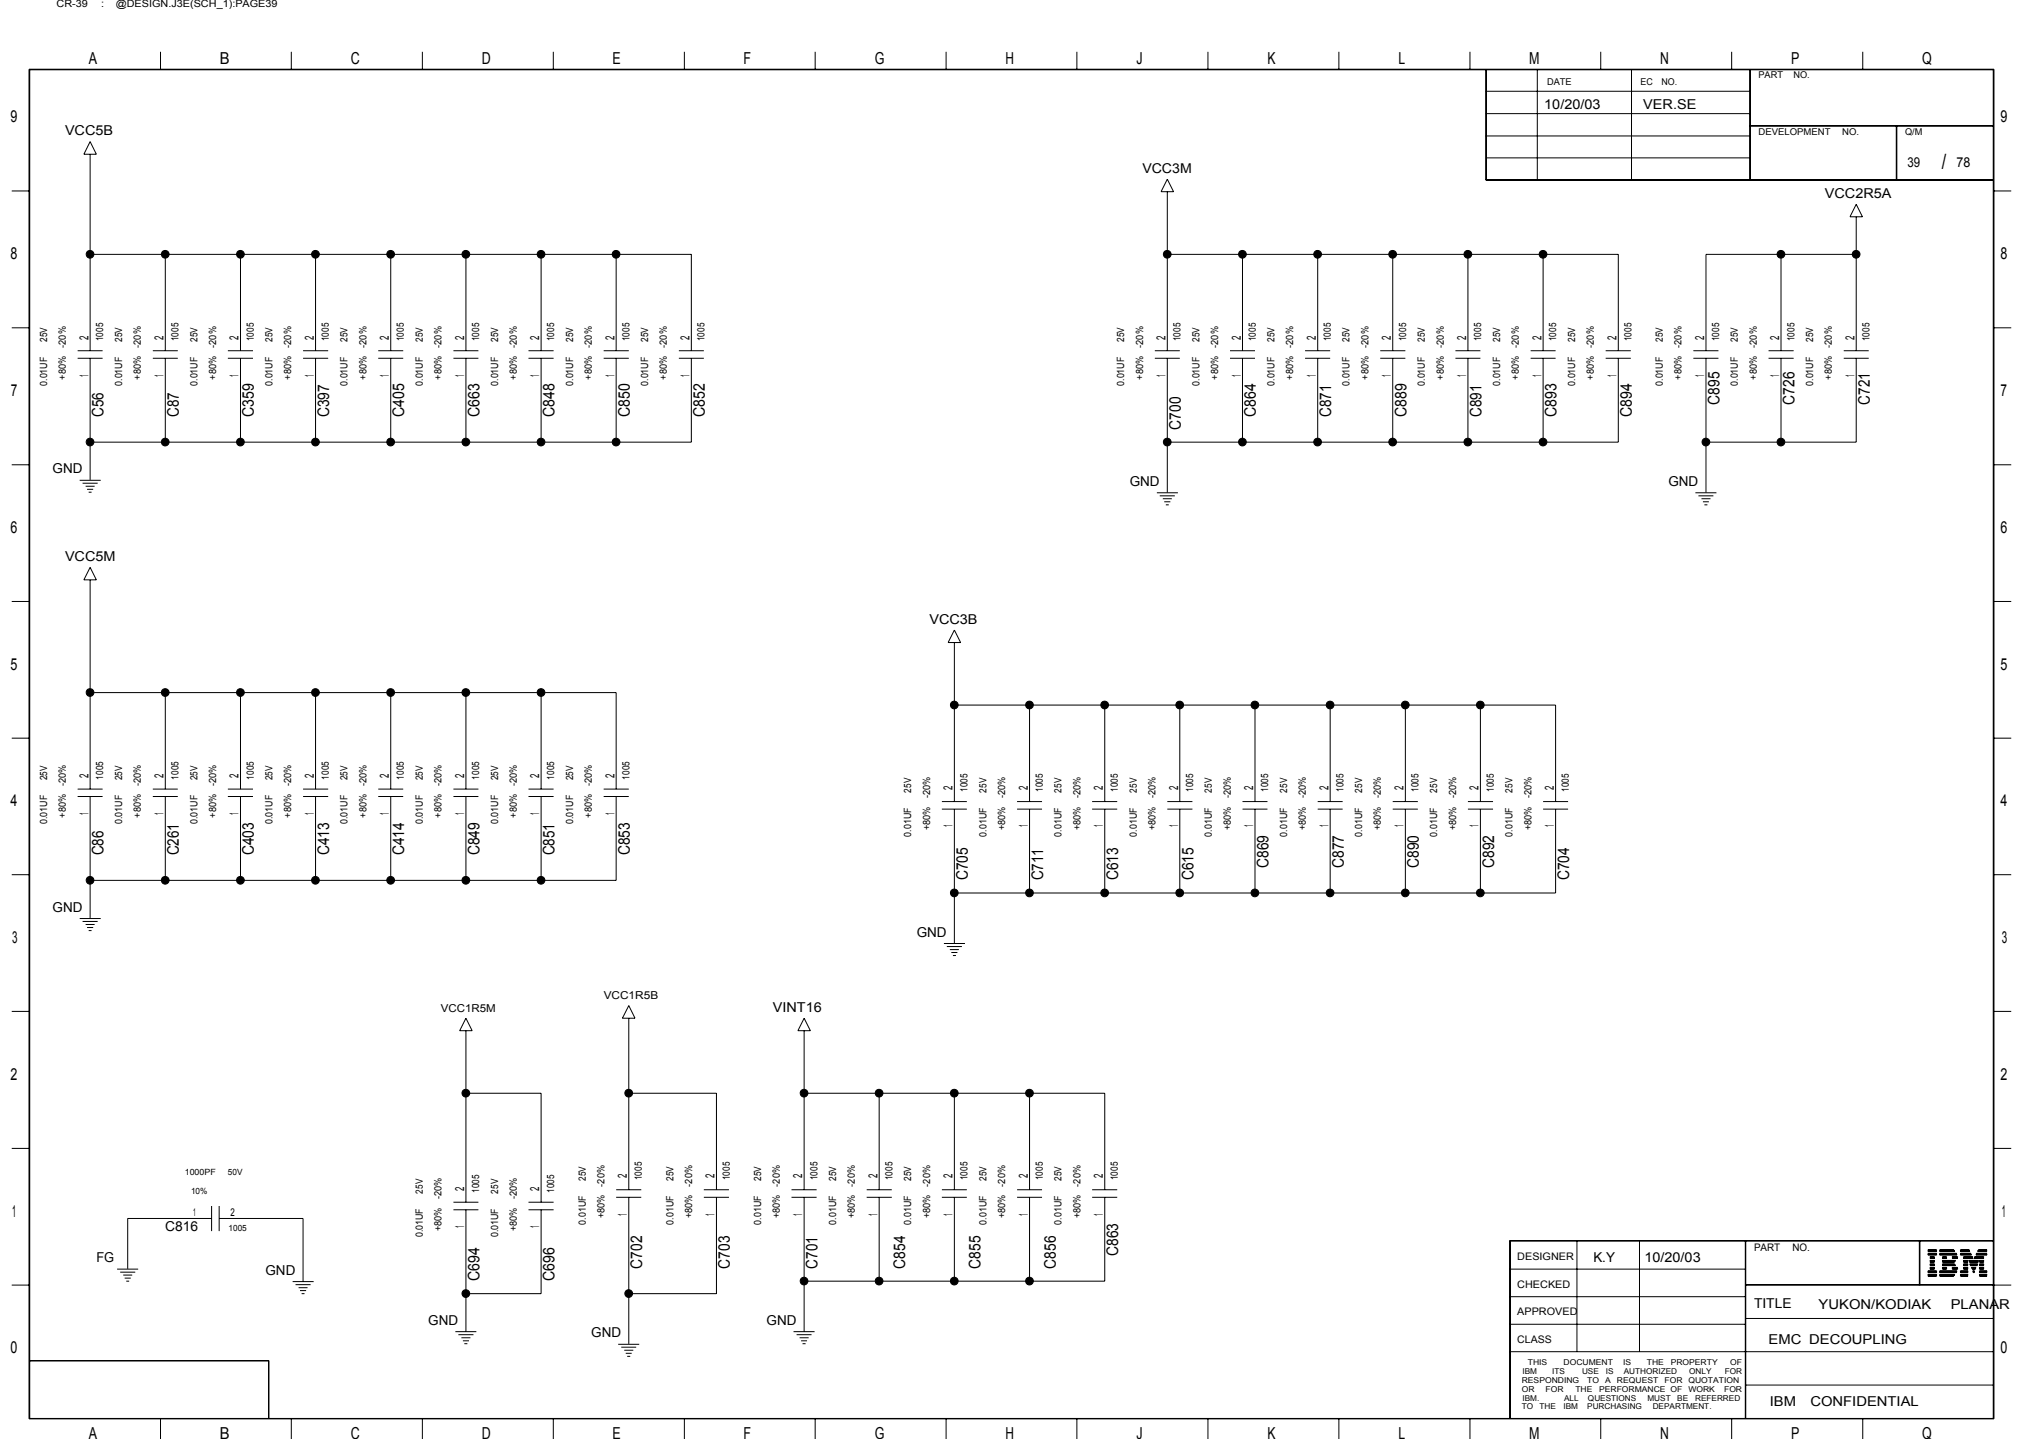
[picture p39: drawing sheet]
<svg xmlns="http://www.w3.org/2000/svg" width="297mm" height="210mm" viewBox="0 0 297 210" stroke-linecap="round" stroke-linejoin="round" font-family="sans-serif">
<defs><g id="words">
<text font-size="3.1" x="283.2" y="24.6">/</text>
<g font-size="2.4">
<text x="13" y="9.4">A</text>
<text x="32" y="9.4">B</text>
<text x="51.2" y="9.4">C</text>
<text x="70.2" y="9.4">D</text>
<text x="89.3" y="9.4">E</text>
<text x="108.4" y="9.4">F</text>
<text x="127.5" y="9.4">G</text>
<text x="146.6" y="9.4">H</text>
<text x="165.7" y="9.4">J</text>
<text x="184.8" y="9.4">K</text>
<text x="203.9" y="9.4">L</text>
<text x="223" y="9.4">M</text>
<text x="242.1" y="9.4">N</text>
<text x="261.2" y="9.4">P</text>
<text x="280.3" y="9.4">Q</text>
<text x="1.5" y="17.9">9</text>
<text x="291.7" y="17.9">9</text>
<text x="1.5" y="37.8">8</text>
<text x="291.7" y="37.8">8</text>
<text x="1.6" y="57.8">7</text>
<text x="291.7" y="57.8">7</text>
<text x="1.5" y="77.7">6</text>
<text x="291.7" y="77.7">6</text>
<text x="1.5" y="97.7">5</text>
<text x="291.7" y="97.7">5</text>
<text x="1.5" y="117.6">4</text>
<text x="291.7" y="117.6">4</text>
<text x="1.8" y="137.5">3</text>
<text x="291.9" y="137.5">3</text>
<text x="1.5" y="157.5">2</text>
<text x="291.7" y="157.5">2</text>
<text x="1.8" y="177.5">1</text>
<text x="291.9" y="177.5">1</text>
<text x="1.5" y="197.4">0</text>
<text x="291.7" y="197.4">0</text>
<text x="13" y="209.9">A</text>
<text x="32" y="209.9">B</text>
<text x="51.2" y="209.9">C</text>
<text x="70.2" y="209.9">D</text>
<text x="89.3" y="209.9">E</text>
<text x="108.4" y="209.9">F</text>
<text x="127.5" y="209.9">G</text>
<text x="146.6" y="209.9">H</text>
<text x="165.7" y="209.9">J</text>
<text x="184.8" y="209.9">K</text>
<text x="203.9" y="209.9">L</text>
<text x="223" y="209.9">M</text>
<text x="242.1" y="209.9">N</text>
<text x="261.2" y="209.9">P</text>
<text x="280.3" y="209.9">Q</text>
</g>
<g font-size="2.3">
<text x="250.7" y="59" transform="rotate(-90 250.7 59)">C895</text>
<text x="261.7" y="59" transform="rotate(-90 261.7 59)">C726</text>
<text x="272.6" y="59" transform="rotate(-90 272.6 59)">C721</text>
<text x="15.1" y="60.9" transform="rotate(-90 15.1 60.9)">C56</text>
<text x="26.1" y="60.9" transform="rotate(-90 26.1 60.9)">C87</text>
<text x="37" y="60.9" transform="rotate(-90 37 60.9)">C359</text>
<text x="48" y="60.9" transform="rotate(-90 48 60.9)">C397</text>
<text x="58.9" y="60.9" transform="rotate(-90 58.9 60.9)">C405</text>
<text x="69.9" y="60.9" transform="rotate(-90 69.9 60.9)">C663</text>
<text x="80.9" y="60.9" transform="rotate(-90 80.9 60.9)">C848</text>
<text x="91.8" y="60.9" transform="rotate(-90 91.8 60.9)">C850</text>
<text x="102.8" y="60.9" transform="rotate(-90 102.8 60.9)">C852</text>
<text x="172.2" y="62.7" transform="rotate(-90 172.2 62.7)">C700</text>
<text x="183.2" y="60.9" transform="rotate(-90 183.2 60.9)">C864</text>
<text x="194.1" y="60.9" transform="rotate(-90 194.1 60.9)">C871</text>
<text x="205.1" y="60.9" transform="rotate(-90 205.1 60.9)">C889</text>
<text x="216" y="60.9" transform="rotate(-90 216 60.9)">C891</text>
<text x="227" y="60.9" transform="rotate(-90 227 60.9)">C893</text>
<text x="238" y="60.9" transform="rotate(-90 238 60.9)">C894</text>
<text x="15.1" y="124.8" transform="rotate(-90 15.1 124.8)">C86</text>
<text x="26.1" y="124.8" transform="rotate(-90 26.1 124.8)">C261</text>
<text x="37" y="124.8" transform="rotate(-90 37 124.8)">C403</text>
<text x="48" y="124.8" transform="rotate(-90 48 124.8)">C413</text>
<text x="58.9" y="124.8" transform="rotate(-90 58.9 124.8)">C414</text>
<text x="69.9" y="124.8" transform="rotate(-90 69.9 124.8)">C849</text>
<text x="80.9" y="124.8" transform="rotate(-90 80.9 124.8)">C851</text>
<text x="91.8" y="124.8" transform="rotate(-90 91.8 124.8)">C853</text>
<text x="141.1" y="128.4" transform="rotate(-90 141.1 128.4)">C705</text>
<text x="152.1" y="128.4" transform="rotate(-90 152.1 128.4)">C711</text>
<text x="163.1" y="128.4" transform="rotate(-90 163.1 128.4)">C613</text>
<text x="174" y="128.4" transform="rotate(-90 174 128.4)">C615</text>
<text x="185" y="126.6" transform="rotate(-90 185 126.6)">C869</text>
<text x="195.9" y="126.6" transform="rotate(-90 195.9 126.6)">C877</text>
<text x="206.9" y="126.6" transform="rotate(-90 206.9 126.6)">C890</text>
<text x="217.9" y="126.6" transform="rotate(-90 217.9 126.6)">C892</text>
<text x="228.8" y="128.4" transform="rotate(-90 228.8 128.4)">C704</text>
<text x="93.7" y="185" transform="rotate(-90 93.7 185)">C702</text>
<text x="106.4" y="185" transform="rotate(-90 106.4 185)">C703</text>
<text x="119.2" y="185" transform="rotate(-90 119.2 185)">C701</text>
<text x="132" y="185" transform="rotate(-90 132 185)">C854</text>
<text x="143" y="185" transform="rotate(-90 143 185)">C855</text>
<text x="153.9" y="185" transform="rotate(-90 153.9 185)">C856</text>
<text x="163.1" y="183.2" transform="rotate(-90 163.1 183.2)">C863</text>
<text x="69.9" y="186.9" transform="rotate(-90 69.9 186.9)">C694</text>
<text x="80.9" y="186.9" transform="rotate(-90 80.9 186.9)">C696</text>
</g>
<g font-size="2">
<text x="225.2" y="15.9">10/20/03</text>
<text x="239.6" y="15.9">VER.SE</text>
<text x="9.5" y="19.7">VCC5B</text>
<text x="166.6" y="25.2">VCC3M</text>
<text x="266.1" y="28.9">VCC2R5A</text>
<text x="278.2" y="24.3">39</text>
<text x="285.3" y="24.3">78</text>
<text x="7.7" y="69">GND</text>
<text x="164.7" y="70.9">GND</text>
<text x="243.3" y="70.9">GND</text>
<text x="9.5" y="81.8">VCC5M</text>
<text x="135.5" y="91">VCC3B</text>
<text x="7.7" y="133">GND</text>
<text x="133.7" y="136.6">GND</text>
<text x="112.7" y="147.6">VINT16</text>
<text x="24.1" y="179.6">C816</text>
<text x="14.1" y="184.1">FG</text>
<text x="38.7" y="185.9">GND</text>
<text x="232.3" y="184.1">K.Y</text>
<text x="239.8" y="184.1">10/20/03</text>
<text x="255.8" y="190.8">TITLE</text>
<text x="265.2" y="190.9">YUKON/KODIAK</text>
<text x="284.5" y="190.9">PLANAR</text>
<text x="62.5" y="193.3">GND</text>
<text x="86.2" y="195.1">GND</text>
<text x="111.8" y="193.3">GND</text>
<text x="257.9" y="196">EMC DECOUPLING</text>
<text x="258.1" y="205.1">IBM</text>
<text x="264" y="205.1">CONFIDENTIAL</text>
</g>
<g font-size="1.8">
<text x="12.9" y="49.5" transform="rotate(-90 12.9 49.5)">2</text>
<text x="23.9" y="49.5" transform="rotate(-90 23.9 49.5)">2</text>
<text x="34.8" y="49.5" transform="rotate(-90 34.8 49.5)">2</text>
<text x="45.8" y="49.5" transform="rotate(-90 45.8 49.5)">2</text>
<text x="56.7" y="49.5" transform="rotate(-90 56.7 49.5)">2</text>
<text x="67.7" y="49.5" transform="rotate(-90 67.7 49.5)">2</text>
<text x="78.6" y="49.5" transform="rotate(-90 78.6 49.5)">2</text>
<text x="89.6" y="49.5" transform="rotate(-90 89.6 49.5)">2</text>
<text x="100.6" y="49.5" transform="rotate(-90 100.6 49.5)">2</text>
<text x="170" y="49.5" transform="rotate(-90 170 49.5)">2</text>
<text x="180.9" y="49.5" transform="rotate(-90 180.9 49.5)">2</text>
<text x="191.9" y="49.5" transform="rotate(-90 191.9 49.5)">2</text>
<text x="202.8" y="49.5" transform="rotate(-90 202.8 49.5)">2</text>
<text x="213.8" y="49.5" transform="rotate(-90 213.8 49.5)">2</text>
<text x="224.8" y="49.5" transform="rotate(-90 224.8 49.5)">2</text>
<text x="235.7" y="49.5" transform="rotate(-90 235.7 49.5)">2</text>
<text x="248.5" y="49.5" transform="rotate(-90 248.5 49.5)">2</text>
<text x="259.5" y="49.5" transform="rotate(-90 259.5 49.5)">2</text>
<text x="270.4" y="49.5" transform="rotate(-90 270.4 49.5)">2</text>
<text x="12.9" y="54.9" transform="rotate(-90 12.9 54.9)">1</text>
<text x="23.9" y="54.9" transform="rotate(-90 23.9 54.9)">1</text>
<text x="34.8" y="54.9" transform="rotate(-90 34.8 54.9)">1</text>
<text x="45.8" y="54.9" transform="rotate(-90 45.8 54.9)">1</text>
<text x="56.7" y="54.9" transform="rotate(-90 56.7 54.9)">1</text>
<text x="67.7" y="54.9" transform="rotate(-90 67.7 54.9)">1</text>
<text x="78.6" y="54.9" transform="rotate(-90 78.6 54.9)">1</text>
<text x="89.6" y="54.9" transform="rotate(-90 89.6 54.9)">1</text>
<text x="100.6" y="54.9" transform="rotate(-90 100.6 54.9)">1</text>
<text x="170" y="54.9" transform="rotate(-90 170 54.9)">1</text>
<text x="180.9" y="54.9" transform="rotate(-90 180.9 54.9)">1</text>
<text x="191.9" y="54.9" transform="rotate(-90 191.9 54.9)">1</text>
<text x="202.8" y="54.9" transform="rotate(-90 202.8 54.9)">1</text>
<text x="213.8" y="54.9" transform="rotate(-90 213.8 54.9)">1</text>
<text x="224.8" y="54.9" transform="rotate(-90 224.8 54.9)">1</text>
<text x="235.7" y="54.9" transform="rotate(-90 235.7 54.9)">1</text>
<text x="248.5" y="54.9" transform="rotate(-90 248.5 54.9)">1</text>
<text x="259.5" y="54.9" transform="rotate(-90 259.5 54.9)">1</text>
<text x="270.4" y="54.9" transform="rotate(-90 270.4 54.9)">1</text>
<text x="12.9" y="113.5" transform="rotate(-90 12.9 113.5)">2</text>
<text x="23.9" y="113.5" transform="rotate(-90 23.9 113.5)">2</text>
<text x="34.8" y="113.5" transform="rotate(-90 34.8 113.5)">2</text>
<text x="45.8" y="113.5" transform="rotate(-90 45.8 113.5)">2</text>
<text x="56.7" y="113.5" transform="rotate(-90 56.7 113.5)">2</text>
<text x="67.7" y="113.5" transform="rotate(-90 67.7 113.5)">2</text>
<text x="78.6" y="113.5" transform="rotate(-90 78.6 113.5)">2</text>
<text x="89.6" y="113.5" transform="rotate(-90 89.6 113.5)">2</text>
<text x="12.9" y="118.9" transform="rotate(-90 12.9 118.9)">1</text>
<text x="23.9" y="118.9" transform="rotate(-90 23.9 118.9)">1</text>
<text x="34.8" y="118.9" transform="rotate(-90 34.8 118.9)">1</text>
<text x="45.8" y="118.9" transform="rotate(-90 45.8 118.9)">1</text>
<text x="56.7" y="118.9" transform="rotate(-90 56.7 118.9)">1</text>
<text x="67.7" y="118.9" transform="rotate(-90 67.7 118.9)">1</text>
<text x="78.6" y="118.9" transform="rotate(-90 78.6 118.9)">1</text>
<text x="89.6" y="118.9" transform="rotate(-90 89.6 118.9)">1</text>
<text x="138.9" y="115.3" transform="rotate(-90 138.9 115.3)">2</text>
<text x="149.9" y="115.3" transform="rotate(-90 149.9 115.3)">2</text>
<text x="160.8" y="115.3" transform="rotate(-90 160.8 115.3)">2</text>
<text x="171.8" y="115.3" transform="rotate(-90 171.8 115.3)">2</text>
<text x="182.7" y="115.3" transform="rotate(-90 182.7 115.3)">2</text>
<text x="193.7" y="115.3" transform="rotate(-90 193.7 115.3)">2</text>
<text x="204.7" y="115.3" transform="rotate(-90 204.7 115.3)">2</text>
<text x="215.6" y="115.3" transform="rotate(-90 215.6 115.3)">2</text>
<text x="226.6" y="115.3" transform="rotate(-90 226.6 115.3)">2</text>
<text x="138.9" y="120.7" transform="rotate(-90 138.9 120.7)">1</text>
<text x="149.9" y="120.7" transform="rotate(-90 149.9 120.7)">1</text>
<text x="160.8" y="120.7" transform="rotate(-90 160.8 120.7)">1</text>
<text x="171.8" y="120.7" transform="rotate(-90 171.8 120.7)">1</text>
<text x="182.7" y="120.7" transform="rotate(-90 182.7 120.7)">1</text>
<text x="193.7" y="120.7" transform="rotate(-90 193.7 120.7)">1</text>
<text x="204.7" y="120.7" transform="rotate(-90 204.7 120.7)">1</text>
<text x="215.6" y="120.7" transform="rotate(-90 215.6 120.7)">1</text>
<text x="226.6" y="120.7" transform="rotate(-90 226.6 120.7)">1</text>
<text x="67.7" y="173.7" transform="rotate(-90 67.7 173.7)">2</text>
<text x="78.6" y="173.7" transform="rotate(-90 78.6 173.7)">2</text>
<text x="91.4" y="171.9" transform="rotate(-90 91.4 171.9)">2</text>
<text x="104.2" y="171.9" transform="rotate(-90 104.2 171.9)">2</text>
<text x="117" y="171.9" transform="rotate(-90 117 171.9)">2</text>
<text x="127.9" y="171.9" transform="rotate(-90 127.9 171.9)">2</text>
<text x="138.9" y="171.9" transform="rotate(-90 138.9 171.9)">2</text>
<text x="149.9" y="171.9" transform="rotate(-90 149.9 171.9)">2</text>
<text x="160.8" y="171.9" transform="rotate(-90 160.8 171.9)">2</text>
<text x="67.7" y="179.2" transform="rotate(-90 67.7 179.2)">1</text>
<text x="78.6" y="179.2" transform="rotate(-90 78.6 179.2)">1</text>
<text x="91.4" y="177.3" transform="rotate(-90 91.4 177.3)">1</text>
<text x="104.2" y="177.3" transform="rotate(-90 104.2 177.3)">1</text>
<text x="117" y="177.3" transform="rotate(-90 117 177.3)">1</text>
<text x="127.9" y="177.3" transform="rotate(-90 127.9 177.3)">1</text>
<text x="138.9" y="177.3" transform="rotate(-90 138.9 177.3)">1</text>
<text x="149.9" y="177.3" transform="rotate(-90 149.9 177.3)">1</text>
<text x="160.8" y="177.3" transform="rotate(-90 160.8 177.3)">1</text>
</g>
<g font-size="1.6">
<text x="64.3" y="147.6">VCC1R5M</text>
<text x="88" y="145.8">VCC1R5B</text>
<text x="28.2" y="177.4">1</text>
<text x="33.6" y="177.4">2</text>
</g>
<g font-size="1.5">
<text x="8.3" y="1">CR-39</text>
<text x="14.7" y="1">:</text>
<text x="16.9" y="1">@DESIGN.J3E(SCH_1):PAGE39</text>
<text x="6.9" y="49.9" transform="rotate(-90 6.9 49.9)">25V</text>
<text x="9.6" y="50.7" transform="rotate(-90 9.6 50.7)">-20%</text>
<text x="15.1" y="49.8" transform="rotate(-90 15.1 49.8)">1005</text>
<text x="17.8" y="49.9" transform="rotate(-90 17.8 49.9)">25V</text>
<text x="20.5" y="50.7" transform="rotate(-90 20.5 50.7)">-20%</text>
<text x="26" y="49.8" transform="rotate(-90 26 49.8)">1005</text>
<text x="28.8" y="49.9" transform="rotate(-90 28.8 49.9)">25V</text>
<text x="31.5" y="50.7" transform="rotate(-90 31.5 50.7)">-20%</text>
<text x="37" y="49.8" transform="rotate(-90 37 49.8)">1005</text>
<text x="39.7" y="49.9" transform="rotate(-90 39.7 49.9)">25V</text>
<text x="42.5" y="50.7" transform="rotate(-90 42.5 50.7)">-20%</text>
<text x="48" y="49.8" transform="rotate(-90 48 49.8)">1005</text>
<text x="50.7" y="49.9" transform="rotate(-90 50.7 49.9)">25V</text>
<text x="53.4" y="50.7" transform="rotate(-90 53.4 50.7)">-20%</text>
<text x="58.9" y="49.8" transform="rotate(-90 58.9 49.8)">1005</text>
<text x="61.7" y="49.9" transform="rotate(-90 61.7 49.9)">25V</text>
<text x="64.4" y="50.7" transform="rotate(-90 64.4 50.7)">-20%</text>
<text x="69.9" y="49.8" transform="rotate(-90 69.9 49.8)">1005</text>
<text x="72.6" y="49.9" transform="rotate(-90 72.6 49.9)">25V</text>
<text x="75.3" y="50.7" transform="rotate(-90 75.3 50.7)">-20%</text>
<text x="80.8" y="49.8" transform="rotate(-90 80.8 49.8)">1005</text>
<text x="83.6" y="49.9" transform="rotate(-90 83.6 49.9)">25V</text>
<text x="86.3" y="50.7" transform="rotate(-90 86.3 50.7)">-20%</text>
<text x="91.8" y="49.8" transform="rotate(-90 91.8 49.8)">1005</text>
<text x="94.5" y="49.9" transform="rotate(-90 94.5 49.9)">25V</text>
<text x="97.3" y="50.7" transform="rotate(-90 97.3 50.7)">-20%</text>
<text x="102.7" y="49.8" transform="rotate(-90 102.7 49.8)">1005</text>
<text x="163.9" y="49.9" transform="rotate(-90 163.9 49.9)">25V</text>
<text x="166.7" y="50.7" transform="rotate(-90 166.7 50.7)">-20%</text>
<text x="172.1" y="49.8" transform="rotate(-90 172.1 49.8)">1005</text>
<text x="174.9" y="49.9" transform="rotate(-90 174.9 49.9)">25V</text>
<text x="177.6" y="50.7" transform="rotate(-90 177.6 50.7)">-20%</text>
<text x="183.1" y="49.8" transform="rotate(-90 183.1 49.8)">1005</text>
<text x="185.9" y="49.9" transform="rotate(-90 185.9 49.9)">25V</text>
<text x="188.6" y="50.7" transform="rotate(-90 188.6 50.7)">-20%</text>
<text x="194.1" y="49.8" transform="rotate(-90 194.1 49.8)">1005</text>
<text x="196.8" y="49.9" transform="rotate(-90 196.8 49.9)">25V</text>
<text x="199.6" y="50.7" transform="rotate(-90 199.6 50.7)">-20%</text>
<text x="205" y="49.8" transform="rotate(-90 205 49.8)">1005</text>
<text x="207.8" y="49.9" transform="rotate(-90 207.8 49.9)">25V</text>
<text x="210.5" y="50.7" transform="rotate(-90 210.5 50.7)">-20%</text>
<text x="216" y="49.8" transform="rotate(-90 216 49.8)">1005</text>
<text x="218.7" y="49.9" transform="rotate(-90 218.7 49.9)">25V</text>
<text x="221.5" y="50.7" transform="rotate(-90 221.5 50.7)">-20%</text>
<text x="226.9" y="49.8" transform="rotate(-90 226.9 49.8)">1005</text>
<text x="229.7" y="49.9" transform="rotate(-90 229.7 49.9)">25V</text>
<text x="232.4" y="50.7" transform="rotate(-90 232.4 50.7)">-20%</text>
<text x="237.9" y="49.8" transform="rotate(-90 237.9 49.8)">1005</text>
<text x="242.5" y="49.9" transform="rotate(-90 242.5 49.9)">25V</text>
<text x="245.2" y="50.7" transform="rotate(-90 245.2 50.7)">-20%</text>
<text x="250.7" y="49.8" transform="rotate(-90 250.7 49.8)">1005</text>
<text x="253.4" y="49.9" transform="rotate(-90 253.4 49.9)">25V</text>
<text x="256.2" y="50.7" transform="rotate(-90 256.2 50.7)">-20%</text>
<text x="261.7" y="49.8" transform="rotate(-90 261.7 49.8)">1005</text>
<text x="264.4" y="49.9" transform="rotate(-90 264.4 49.9)">25V</text>
<text x="267.1" y="50.7" transform="rotate(-90 267.1 50.7)">-20%</text>
<text x="272.6" y="49.8" transform="rotate(-90 272.6 49.8)">1005</text>
<text x="6.9" y="56.3" transform="rotate(-90 6.9 56.3)">0.01UF</text>
<text x="9.6" y="55.4" transform="rotate(-90 9.6 55.4)">+80%</text>
<text x="17.8" y="56.3" transform="rotate(-90 17.8 56.3)">0.01UF</text>
<text x="20.5" y="55.4" transform="rotate(-90 20.5 55.4)">+80%</text>
<text x="28.8" y="56.3" transform="rotate(-90 28.8 56.3)">0.01UF</text>
<text x="31.5" y="55.4" transform="rotate(-90 31.5 55.4)">+80%</text>
<text x="39.7" y="56.3" transform="rotate(-90 39.7 56.3)">0.01UF</text>
<text x="42.5" y="55.4" transform="rotate(-90 42.5 55.4)">+80%</text>
<text x="50.7" y="56.3" transform="rotate(-90 50.7 56.3)">0.01UF</text>
<text x="53.4" y="55.4" transform="rotate(-90 53.4 55.4)">+80%</text>
<text x="61.7" y="56.3" transform="rotate(-90 61.7 56.3)">0.01UF</text>
<text x="64.4" y="55.4" transform="rotate(-90 64.4 55.4)">+80%</text>
<text x="72.6" y="56.3" transform="rotate(-90 72.6 56.3)">0.01UF</text>
<text x="75.3" y="55.4" transform="rotate(-90 75.3 55.4)">+80%</text>
<text x="83.6" y="56.3" transform="rotate(-90 83.6 56.3)">0.01UF</text>
<text x="86.3" y="55.4" transform="rotate(-90 86.3 55.4)">+80%</text>
<text x="94.5" y="56.3" transform="rotate(-90 94.5 56.3)">0.01UF</text>
<text x="97.3" y="55.4" transform="rotate(-90 97.3 55.4)">+80%</text>
<text x="163.9" y="56.3" transform="rotate(-90 163.9 56.3)">0.01UF</text>
<text x="166.7" y="55.4" transform="rotate(-90 166.7 55.4)">+80%</text>
<text x="174.9" y="56.3" transform="rotate(-90 174.9 56.3)">0.01UF</text>
<text x="177.6" y="55.4" transform="rotate(-90 177.6 55.4)">+80%</text>
<text x="185.9" y="56.3" transform="rotate(-90 185.9 56.3)">0.01UF</text>
<text x="188.6" y="55.4" transform="rotate(-90 188.6 55.4)">+80%</text>
<text x="196.8" y="56.3" transform="rotate(-90 196.8 56.3)">0.01UF</text>
<text x="199.6" y="55.4" transform="rotate(-90 199.6 55.4)">+80%</text>
<text x="207.8" y="56.3" transform="rotate(-90 207.8 56.3)">0.01UF</text>
<text x="210.5" y="55.4" transform="rotate(-90 210.5 55.4)">+80%</text>
<text x="218.7" y="56.3" transform="rotate(-90 218.7 56.3)">0.01UF</text>
<text x="221.5" y="55.4" transform="rotate(-90 221.5 55.4)">+80%</text>
<text x="229.7" y="56.3" transform="rotate(-90 229.7 56.3)">0.01UF</text>
<text x="232.4" y="55.4" transform="rotate(-90 232.4 55.4)">+80%</text>
<text x="242.5" y="56.3" transform="rotate(-90 242.5 56.3)">0.01UF</text>
<text x="245.2" y="55.4" transform="rotate(-90 245.2 55.4)">+80%</text>
<text x="253.4" y="56.3" transform="rotate(-90 253.4 56.3)">0.01UF</text>
<text x="256.2" y="55.4" transform="rotate(-90 256.2 55.4)">+80%</text>
<text x="264.4" y="56.3" transform="rotate(-90 264.4 56.3)">0.01UF</text>
<text x="267.1" y="55.4" transform="rotate(-90 267.1 55.4)">+80%</text>
<text x="6.9" y="113.8" transform="rotate(-90 6.9 113.8)">25V</text>
<text x="15.1" y="113.7" transform="rotate(-90 15.1 113.7)">1005</text>
<text x="17.8" y="113.8" transform="rotate(-90 17.8 113.8)">25V</text>
<text x="26" y="113.7" transform="rotate(-90 26 113.7)">1005</text>
<text x="28.8" y="113.8" transform="rotate(-90 28.8 113.8)">25V</text>
<text x="37" y="113.7" transform="rotate(-90 37 113.7)">1005</text>
<text x="39.7" y="113.8" transform="rotate(-90 39.7 113.8)">25V</text>
<text x="48" y="113.7" transform="rotate(-90 48 113.7)">1005</text>
<text x="50.7" y="113.8" transform="rotate(-90 50.7 113.8)">25V</text>
<text x="58.9" y="113.7" transform="rotate(-90 58.9 113.7)">1005</text>
<text x="61.7" y="113.8" transform="rotate(-90 61.7 113.8)">25V</text>
<text x="69.9" y="113.7" transform="rotate(-90 69.9 113.7)">1005</text>
<text x="72.6" y="113.8" transform="rotate(-90 72.6 113.8)">25V</text>
<text x="80.8" y="113.7" transform="rotate(-90 80.8 113.7)">1005</text>
<text x="83.6" y="113.8" transform="rotate(-90 83.6 113.8)">25V</text>
<text x="91.8" y="113.7" transform="rotate(-90 91.8 113.7)">1005</text>
<text x="9.6" y="119.3" transform="rotate(-90 9.6 119.3)">+80%</text>
<text x="9.6" y="114.6" transform="rotate(-90 9.6 114.6)">-20%</text>
<text x="20.5" y="119.3" transform="rotate(-90 20.5 119.3)">+80%</text>
<text x="20.5" y="114.6" transform="rotate(-90 20.5 114.6)">-20%</text>
<text x="31.5" y="119.3" transform="rotate(-90 31.5 119.3)">+80%</text>
<text x="31.5" y="114.6" transform="rotate(-90 31.5 114.6)">-20%</text>
<text x="42.5" y="119.3" transform="rotate(-90 42.5 119.3)">+80%</text>
<text x="42.5" y="114.6" transform="rotate(-90 42.5 114.6)">-20%</text>
<text x="53.4" y="119.3" transform="rotate(-90 53.4 119.3)">+80%</text>
<text x="53.4" y="114.6" transform="rotate(-90 53.4 114.6)">-20%</text>
<text x="64.4" y="119.3" transform="rotate(-90 64.4 119.3)">+80%</text>
<text x="64.4" y="114.6" transform="rotate(-90 64.4 114.6)">-20%</text>
<text x="75.3" y="119.3" transform="rotate(-90 75.3 119.3)">+80%</text>
<text x="75.3" y="114.6" transform="rotate(-90 75.3 114.6)">-20%</text>
<text x="86.3" y="119.3" transform="rotate(-90 86.3 119.3)">+80%</text>
<text x="86.3" y="114.6" transform="rotate(-90 86.3 114.6)">-20%</text>
<text x="132.9" y="115.6" transform="rotate(-90 132.9 115.6)">25V</text>
<text x="135.6" y="116.5" transform="rotate(-90 135.6 116.5)">-20%</text>
<text x="141.1" y="115.5" transform="rotate(-90 141.1 115.5)">1005</text>
<text x="143.8" y="115.6" transform="rotate(-90 143.8 115.6)">25V</text>
<text x="146.6" y="116.5" transform="rotate(-90 146.6 116.5)">-20%</text>
<text x="152.1" y="115.5" transform="rotate(-90 152.1 115.5)">1005</text>
<text x="154.8" y="115.6" transform="rotate(-90 154.8 115.6)">25V</text>
<text x="157.5" y="116.5" transform="rotate(-90 157.5 116.5)">-20%</text>
<text x="163" y="115.5" transform="rotate(-90 163 115.5)">1005</text>
<text x="165.8" y="115.6" transform="rotate(-90 165.8 115.6)">25V</text>
<text x="168.5" y="116.5" transform="rotate(-90 168.5 116.5)">-20%</text>
<text x="174" y="115.5" transform="rotate(-90 174 115.5)">1005</text>
<text x="176.7" y="115.6" transform="rotate(-90 176.7 115.6)">25V</text>
<text x="179.5" y="116.5" transform="rotate(-90 179.5 116.5)">-20%</text>
<text x="184.9" y="115.5" transform="rotate(-90 184.9 115.5)">1005</text>
<text x="187.7" y="115.6" transform="rotate(-90 187.7 115.6)">25V</text>
<text x="190.4" y="116.5" transform="rotate(-90 190.4 116.5)">-20%</text>
<text x="195.9" y="115.5" transform="rotate(-90 195.9 115.5)">1005</text>
<text x="198.6" y="115.6" transform="rotate(-90 198.6 115.6)">25V</text>
<text x="201.4" y="116.5" transform="rotate(-90 201.4 116.5)">-20%</text>
<text x="206.9" y="115.5" transform="rotate(-90 206.9 115.5)">1005</text>
<text x="209.6" y="115.6" transform="rotate(-90 209.6 115.6)">25V</text>
<text x="212.3" y="116.5" transform="rotate(-90 212.3 116.5)">-20%</text>
<text x="217.8" y="115.5" transform="rotate(-90 217.8 115.5)">1005</text>
<text x="220.6" y="115.6" transform="rotate(-90 220.6 115.6)">25V</text>
<text x="223.3" y="116.5" transform="rotate(-90 223.3 116.5)">-20%</text>
<text x="228.8" y="115.5" transform="rotate(-90 228.8 115.5)">1005</text>
<text x="6.9" y="120.2" transform="rotate(-90 6.9 120.2)">0.01UF</text>
<text x="17.8" y="120.2" transform="rotate(-90 17.8 120.2)">0.01UF</text>
<text x="28.8" y="120.2" transform="rotate(-90 28.8 120.2)">0.01UF</text>
<text x="39.7" y="120.2" transform="rotate(-90 39.7 120.2)">0.01UF</text>
<text x="50.7" y="120.2" transform="rotate(-90 50.7 120.2)">0.01UF</text>
<text x="61.7" y="120.2" transform="rotate(-90 61.7 120.2)">0.01UF</text>
<text x="72.6" y="120.2" transform="rotate(-90 72.6 120.2)">0.01UF</text>
<text x="83.6" y="120.2" transform="rotate(-90 83.6 120.2)">0.01UF</text>
<text x="132.9" y="122" transform="rotate(-90 132.9 122)">0.01UF</text>
<text x="135.6" y="121.1" transform="rotate(-90 135.6 121.1)">+80%</text>
<text x="143.8" y="122" transform="rotate(-90 143.8 122)">0.01UF</text>
<text x="146.6" y="121.1" transform="rotate(-90 146.6 121.1)">+80%</text>
<text x="154.8" y="122" transform="rotate(-90 154.8 122)">0.01UF</text>
<text x="157.5" y="121.1" transform="rotate(-90 157.5 121.1)">+80%</text>
<text x="165.8" y="122" transform="rotate(-90 165.8 122)">0.01UF</text>
<text x="168.5" y="121.1" transform="rotate(-90 168.5 121.1)">+80%</text>
<text x="176.7" y="122" transform="rotate(-90 176.7 122)">0.01UF</text>
<text x="179.5" y="121.1" transform="rotate(-90 179.5 121.1)">+80%</text>
<text x="187.7" y="122" transform="rotate(-90 187.7 122)">0.01UF</text>
<text x="190.4" y="121.1" transform="rotate(-90 190.4 121.1)">+80%</text>
<text x="198.6" y="122" transform="rotate(-90 198.6 122)">0.01UF</text>
<text x="201.4" y="121.1" transform="rotate(-90 201.4 121.1)">+80%</text>
<text x="209.6" y="122" transform="rotate(-90 209.6 122)">0.01UF</text>
<text x="212.3" y="121.1" transform="rotate(-90 212.3 121.1)">+80%</text>
<text x="220.6" y="122" transform="rotate(-90 220.6 122)">0.01UF</text>
<text x="223.3" y="121.1" transform="rotate(-90 223.3 121.1)">+80%</text>
<text x="69.9" y="174" transform="rotate(-90 69.9 174)">1005</text>
<text x="80.8" y="174" transform="rotate(-90 80.8 174)">1005</text>
<text x="85.4" y="172.3" transform="rotate(-90 85.4 172.3)">25V</text>
<text x="88.1" y="173.1" transform="rotate(-90 88.1 173.1)">-20%</text>
<text x="93.6" y="172.1" transform="rotate(-90 93.6 172.1)">1005</text>
<text x="98.2" y="172.3" transform="rotate(-90 98.2 172.3)">25V</text>
<text x="100.9" y="173.1" transform="rotate(-90 100.9 173.1)">-20%</text>
<text x="106.4" y="172.1" transform="rotate(-90 106.4 172.1)">1005</text>
<text x="111" y="172.3" transform="rotate(-90 111 172.3)">25V</text>
<text x="113.7" y="173.1" transform="rotate(-90 113.7 173.1)">-20%</text>
<text x="119.2" y="172.1" transform="rotate(-90 119.2 172.1)">1005</text>
<text x="121.9" y="172.3" transform="rotate(-90 121.9 172.3)">25V</text>
<text x="124.7" y="173.1" transform="rotate(-90 124.7 173.1)">-20%</text>
<text x="130.2" y="172.1" transform="rotate(-90 130.2 172.1)">1005</text>
<text x="132.9" y="172.3" transform="rotate(-90 132.9 172.3)">25V</text>
<text x="135.6" y="173.1" transform="rotate(-90 135.6 173.1)">-20%</text>
<text x="141.1" y="172.1" transform="rotate(-90 141.1 172.1)">1005</text>
<text x="143.8" y="172.3" transform="rotate(-90 143.8 172.3)">25V</text>
<text x="146.6" y="173.1" transform="rotate(-90 146.6 173.1)">-20%</text>
<text x="152.1" y="172.1" transform="rotate(-90 152.1 172.1)">1005</text>
<text x="154.8" y="172.3" transform="rotate(-90 154.8 172.3)">25V</text>
<text x="157.5" y="173.1" transform="rotate(-90 157.5 173.1)">-20%</text>
<text x="163" y="172.1" transform="rotate(-90 163 172.1)">1005</text>
<text x="61.7" y="174.1" transform="rotate(-90 61.7 174.1)">25V</text>
<text x="64.4" y="179.6" transform="rotate(-90 64.4 179.6)">+80%</text>
<text x="64.4" y="174.9" transform="rotate(-90 64.4 174.9)">-20%</text>
<text x="72.6" y="174.1" transform="rotate(-90 72.6 174.1)">25V</text>
<text x="75.3" y="179.6" transform="rotate(-90 75.3 179.6)">+80%</text>
<text x="75.3" y="174.9" transform="rotate(-90 75.3 174.9)">-20%</text>
<text x="85.4" y="178.6" transform="rotate(-90 85.4 178.6)">0.01UF</text>
<text x="88.1" y="177.7" transform="rotate(-90 88.1 177.7)">+80%</text>
<text x="98.2" y="178.6" transform="rotate(-90 98.2 178.6)">0.01UF</text>
<text x="100.9" y="177.7" transform="rotate(-90 100.9 177.7)">+80%</text>
<text x="111" y="178.6" transform="rotate(-90 111 178.6)">0.01UF</text>
<text x="113.7" y="177.7" transform="rotate(-90 113.7 177.7)">+80%</text>
<text x="121.9" y="178.6" transform="rotate(-90 121.9 178.6)">0.01UF</text>
<text x="124.7" y="177.7" transform="rotate(-90 124.7 177.7)">+80%</text>
<text x="132.9" y="178.6" transform="rotate(-90 132.9 178.6)">0.01UF</text>
<text x="135.6" y="177.7" transform="rotate(-90 135.6 177.7)">+80%</text>
<text x="143.8" y="178.6" transform="rotate(-90 143.8 178.6)">0.01UF</text>
<text x="146.6" y="177.7" transform="rotate(-90 146.6 177.7)">+80%</text>
<text x="154.8" y="178.6" transform="rotate(-90 154.8 178.6)">0.01UF</text>
<text x="157.5" y="177.7" transform="rotate(-90 157.5 177.7)">+80%</text>
<text x="61.7" y="180.5" transform="rotate(-90 61.7 180.5)">0.01UF</text>
<text x="72.6" y="180.5" transform="rotate(-90 72.6 180.5)">0.01UF</text>
<text x="221.3" y="183.8">DESIGNER</text>
<text x="255.8" y="182.5">PART</text>
<text x="261.4" y="182.5">NO.</text>
<text x="221.3" y="191.9">APPROVED</text>
<text x="221.3" y="187.8">CHECKED</text>
<text x="221.3" y="195.9">CLASS</text>
</g>
<g font-size="1.4">
<text x="256.4" y="11.4">PART</text>
<text x="261.5" y="11.4">NO.</text>
<text x="225.6" y="12.4">DATE</text>
<text x="239.2" y="12.4">EC</text>
<text x="242.3" y="12.4">NO.</text>
<text x="256.4" y="19.7">DEVELOPMENT</text>
<text x="268.6" y="19.7">NO.</text>
<text x="277.8" y="19.7">Q/M</text>
</g>
<g font-size="1.3">
<text x="26.9" y="171.3">1000PF</text>
<text x="33.2" y="171.3">50V</text>
<text x="27.9" y="174.1">10%</text>
<text x="33.3" y="179.6">1005</text>
</g>
<g font-size="1.2">
<text x="221.9" y="203">OR</text>
<text x="221.9" y="201.7">RESPONDING</text>
<text x="222" y="200.4">IBM</text>
<text x="222.8" y="199.1">THIS</text>
<text x="225.4" y="203">FOR</text>
<text x="226.4" y="200.4">ITS</text>
<text x="228" y="199.1">DOCUMENT</text>
<text x="229.7" y="203">THE</text>
<text x="230.7" y="200.4">USE</text>
<text x="231.5" y="201.7">TO</text>
<text x="233.2" y="203">PERFORMANCE OF</text>
<text x="234.1" y="201.7">A</text>
<text x="234.2" y="200.4">IS</text>
<text x="235.8" y="201.7">REQUEST</text>
<text x="236.7" y="199.1">IS</text>
<text x="236.8" y="200.4">AUTHORIZED</text>
<text x="240.2" y="199.1">THE</text>
<text x="242.7" y="201.7">FOR</text>
<text x="243.6" y="199.1">PROPERTY</text>
<text x="246.2" y="203">WORK</text>
<text x="246.2" y="201.7">QUOTATION</text>
<text x="246.3" y="200.4">ONLY</text>
<text x="251.4" y="203">FOR</text>
<text x="251.5" y="200.4">FOR</text>
<text x="252.3" y="199.1">OF</text>
<text x="221.9" y="205.6">TO</text>
<text x="222" y="204.3">IBM.</text>
<text x="224.5" y="205.6">THE</text>
<text x="228" y="205.6">IBM</text>
<text x="228.1" y="204.3">ALL</text>
<text x="231.5" y="205.6">PURCHASING</text>
<text x="231.6" y="204.3">QUESTIONS</text>
<text x="240.2" y="204.3">MUST</text>
<text x="241" y="205.6">DEPARTMENT.</text>
<text x="244.6" y="204.3">BE</text>
<text x="247.2" y="204.3">REFERRED</text>
</g>
</g></defs>
<g fill="none" stroke="#000" stroke-width=".15">
<path d="M4.2 10.1h286.6v196.9h-286.6zM4.3 10.2h286.4v196.7h-286.4zM23.4 7.6v2.5M42.5 7.6v2.5M61.6 7.6v2.5M80.7 7.6v2.5M99.8 7.6v2.5M118.9 7.6v2.5M138 7.6v2.5M157 7.6v2.5M176.1 7.6v2.5M195.2 7.6v2.5"/>
<path d="M214.4 7.6v2.5M216.7 10.1v16.2h74.1M216.7 19.8h38.5M216.7 16.6h38.5M216.7 13.3h38.5M216.7 10.1v16.2M224.2 10.1v16.2M233.4 7.6v2.5M237.9 10.1v16.2M252.5 7.6v2.5M255.2 10.1v16.2M255.2 18.4h35.6"/>
<path d="M255.2 18.3h35.6M271.6 7.6v2.5M276.5 18.4v7.9M276.6 18.4v7.9M1.7 27.9h2.5M13.1 22.5v28.7M13.1 20.7l1 1.8h-1.9zM13.1 37.1h87.7v14.1M24.1 37.1v14.1M35.1 37.1v14.1M46 37.1v14.1M57 37.1v14.1"/>
<path d="M67.9 37.1v14.1M78.9 37.1v14.1M89.8 37.1v14.1M170.2 28v23.2M170.2 26.1l.9 1.9h-1.8zM170.2 37.1h65.8v14.1M181.2 37.1v14.1M192.1 37.1v14.1M203.1 37.1v14.1M214.1 37.1v14.1M216.7 26.2h74.1M216.7 23h38.5"/>
<path d="M225 37.1v14.1M259.7 37.1v14.1M270.7 31.6v19.6M270.7 37.1h-21.9v14.1M270.7 29.8l.9 1.8h-1.8zM290.8 27.9h2.5M1.7 47.8h2.5M11.3 52.3h3.7M11.3 51.2h3.7M13.1 52.3v17.7M22.3 52.3h3.6M22.3 51.2h3.6"/>
<path d="M24.1 52.3v12.2M33.2 52.3h3.7M33.2 51.2h3.7M35.1 52.3v12.2M44.2 52.3h3.7M44.2 51.2h3.7M46 52.3v12.2M55.2 52.3h3.6M55.2 51.2h3.6M57 52.3v12.2M66.1 52.3h3.7M66.1 51.2h3.7"/>
<path d="M67.9 52.3v12.2M77.1 52.3h3.6M77.1 51.2h3.6M78.9 52.3v12.2M88 52.3h3.7M88 51.2h3.7M89.8 52.3v12.2M99 52.3h3.6M99 51.2h3.6M100.8 52.3v12.2h-87.7M168.4 52.3h3.6M168.4 51.2h3.6"/>
<path d="M170.2 52.3v19.5M179.4 52.3h3.6M179.4 51.2h3.6M181.2 52.3v12.2M190.3 52.3h3.7M190.3 51.2h3.7M192.1 52.3v12.2M201.3 52.3h3.6M201.3 51.2h3.6M203.1 52.3v12.2M212.2 52.3h3.7M212.2 51.2h3.7"/>
<path d="M214.1 52.3v12.2M223.2 52.3h3.6M223.2 51.2h3.6M225 52.3v12.2M234.1 52.3h3.7M234.1 51.2h3.7M236 52.3v12.2h-65.8M246.9 52.3h3.7M246.9 51.2h3.7M248.8 52.3v19.5M257.9 52.3h3.7M257.9 51.2h3.7"/>
<path d="M259.7 52.3v12.2M268.9 52.3h3.6M268.9 51.2h3.6M270.7 52.3v12.2h-21.9M290.8 47.8h2.5M1.7 67.8h2.5M11.6 70.1h3.1M12 70.5h2.2M12.5 70.9h1.3M12.7 71.4h.9M12.9 71.8h.5M168.7 71.9h3.1"/>
<path d="M169.1 72.3h2.2M169.6 72.7h1.3M169.8 73.2h.9M170 73.6h.4M247.2 71.9h3.1M247.7 72.3h2.1M248.1 72.7h1.3M248.3 73.2h.9M248.5 73.6h.5M290.8 67.8h2.5M1.7 87.7h2.5M13.1 82.8l1 1.8h-1.9z"/>
<path d="M13.1 84.6v30.5M139.2 93.7v23.2M139.2 91.9l.9 1.8h-1.8zM290.8 87.7h2.5M1.7 107.7h2.5M11.3 116.2h3.7M11.3 115.1h3.7M13.1 116.2v17.7M13.1 101h76.7v14.1M22.3 116.2h3.6M22.3 115.1h3.6M24.1 101v14.1"/>
<path d="M24.1 116.2v12.2M33.2 116.2h3.7M33.2 115.1h3.7M35.1 101v14.1M35.1 116.2v12.2M44.2 116.2h3.7M44.2 115.1h3.7M46 101v14.1M46 116.2v12.2M55.2 116.2h3.6M55.2 115.1h3.6M57 101v14.1"/>
<path d="M57 116.2v12.2M66.1 116.2h3.7M66.1 115.1h3.7M67.9 101v14.1M67.9 116.2v12.2M77.1 116.2h3.6M77.1 115.1h3.6M78.9 101v14.1M78.9 116.2v12.2M88 116.2h3.7M88 115.1h3.7M89.8 116.2v12.2h-76.7"/>
<path d="M137.3 118h3.7M137.3 116.9h3.7M139.2 118v19.6M139.2 102.8h87.6v14.1M148.3 118h3.7M148.3 116.9h3.7M150.1 102.8v14.1M150.1 118v12.3M159.3 118h3.6M159.3 116.9h3.6M161.1 102.8v14.1M161.1 118v12.3"/>
<path d="M170.2 118h3.7M170.2 116.9h3.7M172 102.8v14.1M172 118v12.3M181.2 118h3.6M181.2 116.9h3.6M183 102.8v14.1M183 118v12.3M192.1 118h3.7M192.1 116.9h3.7M194 102.8v14.1M194 118v12.3"/>
<path d="M203.1 118h3.7M203.1 116.9h3.7M204.9 102.8v14.1M204.9 118v12.3M214.1 118h3.6M214.1 116.9h3.6M215.9 102.8v14.1M215.9 118v12.3M225 118h3.7M225 116.9h3.7M226.8 118v12.3h-87.6M290.8 107.7h2.5"/>
<path d="M1.7 127.6h2.5M11.6 134h3.1M12 134.4h2.2M12.5 134.9h1.3M12.7 135.3h.9M12.9 135.7h.5M137.6 137.6h3.1M138.1 138.1h2.2M138.5 138.5h1.3M138.7 138.9h.9M139 139.4h.4M290.8 127.6h2.5"/>
<path d="M1.7 147.5h2.5M67.9 150.3v25.1M67.9 159.5h11v15.9M67.9 148.5l1 1.8h-1.9zM91.7 148.5v25M91.7 159.5h12.8v14M91.7 146.7l.9 1.8h-1.8zM117.3 150.3v23.2M117.3 159.5h43.8v14M117.3 148.5l.9 1.8h-1.9zM128.2 159.5v14M139.2 159.5v14"/>
<path d="M150.1 159.5v14M290.8 147.5h2.5M1.7 167.5h2.5M30.9 177.7h-12.3v7.3M30.9 175.9v3.7M32 175.9v3.7M32 177.7h12.2v9.2M66.1 176.5h3.7M66.1 175.4h3.7M67.9 176.5v17.7M77.1 176.5h3.6M77.1 175.4h3.6"/>
<path d="M78.9 176.5v12.2h-11M89.8 174.6h3.7M89.8 173.5h3.7M91.7 174.6v21.4M102.6 174.6h3.7M102.6 173.5h3.7M104.5 174.6v14.1h-12.8M115.4 174.6h3.7M115.4 173.5h3.7M117.3 174.6v19.6M126.4 174.6h3.6M126.4 173.5h3.6"/>
<path d="M128.2 174.6v12.3M137.3 174.6h3.7M137.3 173.5h3.7M139.2 174.6v12.3M148.3 174.6h3.7M148.3 173.5h3.7M150.1 174.6v12.3M159.3 174.6h3.6M159.3 173.5h3.6M161.1 174.6v12.3h-43.8M290.8 167.5h2.5M1.7 187.5h2.5"/>
<path d="M4.2 198.5h35v8.4M4.2 198.5h35M17.1 185.1h3M17.5 185.6h2.2M18 186h1.3M18.2 186.4h.9M18.4 186.9h.4M39.2 198.5v8.4M42.7 186.9h3M43.1 187.4h2.2M43.5 187.8h1.3M43.7 188.3h.9"/>
<path d="M44 188.7h.4M66.4 194.2h3.1M66.8 194.7h2.2M67.3 195.1h1.3M67.5 195.6h.9M67.7 196h.5M90.1 196.1h3.1M90.6 196.5h2.2M91 197h1.3M91.2 197.4h.9M91.5 197.8h.4M115.7 194.2h3.1"/>
<path d="M116.2 194.7h2.1M116.6 195.1h1.3M116.8 195.6h.9M117 196h.5M220.2 185.1h34.3M220.2 181h70.6M220.2 197.2h70.6M220.2 193.2h34.3M220.2 189.1h34.3M220.2 181v25.9M230 181v16.2M239.1 181v16.2"/>
<path d="M254.5 187.4h36.3M254.5 181v25.9M254.5 192.3h36.3M254.5 187.5h38.8M254.6 181v25.9M279.9 181v6.5M280 181v6.5M281.1 182.3l1.3 .1zM281.1 182.4l1.3 .1zM281.1 182.5l1.3 .1zM281.1 182.8l1.3 .1zM281.1 182.9l1.3 .1z"/>
<path d="M281.1 183l1.3 .1zM281.1 185.4h1.3zM281.1 185.5h1.3v.1h-1.3zM281.1 185.9h1.3v.1h-1.3zM281.1 186.1h1.3zM281.1 185.6h1.3M281.1 186h1.3M281.4 183.3l.7 .1zM281.4 183.5h.7zM281.4 183.6h.7zM281.4 183.9h.7zM281.4 184h.7z"/>
<path d="M281.4 184.1h.7zM281.4 184.4h.7zM281.4 184.5h.7zM281.4 184.6h.7zM281.4 184.9h.7zM281.4 185h.7zM281.4 185.1h.7zM282.8 182.3l2.1 .1zM282.8 186.1h2.1zM282.8 182.4l2.2 .1zM282.8 182.5l2.2 .1zM282.8 182.8l2.5 .1z"/>
<path d="M282.8 182.9l2.5 .1zM282.8 183l2.6 .1zM282.8 185.4h2.6zM282.8 185.6h2.5v-.1h-2.5v.1h2.5h-2.5M282.8 186h2.2v-.1h-2.2v.1h2.2h-2.2M283.2 184.1h1.8zM283.2 184.4h1.8zM283.2 183.9h2zM283.2 184.6h2zM283.2 183.3l.7 .1zM283.2 183.5h.7zM283.2 183.6h.7z"/>
<path d="M283.2 184h1.9zM283.2 184.5h1.9zM283.2 184.9h.7zM283.2 185h.7zM283.2 185.1h.7zM284.7 183.3l.8 .1zM284.7 183.5h.8zM284.7 185h.8zM284.7 185.1h.8zM284.7 183.6h.7zM284.7 184.9h.7zM285.9 185.4h1.1z"/>
<path d="M285.9 185.5h1.1v.1h-1.1zM285.9 185.9h1.1v.1h-1.1zM285.9 186.1h1.1zM285.9 182.3l1.3 .1zM285.9 182.4l1.3 .1zM285.9 182.5l1.3 .1zM285.9 182.8l1.5 .1zM285.9 182.9l1.5 .1zM285.9 183l1.6 .1zM285.9 185.6h1.1M285.9 186h1.1M286.3 183.9h.7z"/>
<path d="M286.3 184h.7zM286.3 184.1h.7zM286.3 184.4h.7zM286.3 184.5h.7zM286.3 184.6h.7zM286.3 184.9h.7zM286.3 185h.7zM286.3 185.1h.7zM286.3 183.6h1.4zM286.3 183.5h1.4zM286.3 183.3l1.4 .1zM287.1 183.9h1.4z"/>
<path d="M287.1 184h1.4zM287.2 184.1h1.3zM287.2 184.4h1.2zM287.3 184.5h1zM287.3 184.6h1zM287.5 184.9h.6zM287.5 185h.6zM287.6 185.1h.5zM287.7 185.4h.2zM287.7 185.5h.2v.1h-.2zM287.7 185.6h.2zM287.9 183.6h1.4z"/>
<path d="M287.9 183.3l1.4 .1zM287.9 183.5h1.4zM288.1 183l1.6 .1zM288.2 182.8l1.5 .1zM288.2 182.9l1.5 .1zM288.4 182.4l1.3 .1zM288.4 182.5l1.3 .1zM288.5 182.3l1.2 .1zM288.6 185.4h1.1zM288.6 185.5h1.1v.1h-1.1zM288.6 185.9h1.1v.1h-1.1zM288.6 186.1h1.1z"/>
<path d="M288.6 183.9h.7zM288.6 184h.7zM288.6 184.1h.7zM288.6 184.4h.7zM288.6 184.5h.7zM288.6 184.6h.7zM288.6 184.9h.7zM288.6 185h.7zM288.6 185.1h.7zM288.6 185.6h1.1M288.6 186h1.1M290.8 181h-70.6v25.9"/>
<path d="M23.4 206.9v3M42.5 206.9v3M61.6 206.9v3M80.7 206.9v3M99.8 206.9v3M118.9 206.9v3M138 206.9v3M157 206.9v3M176.1 206.9v3M195.2 206.9v3M214.4 206.9v3M233.4 206.9v3"/>
<path d="M252.5 206.9v3M254.5 202h36.3M271.6 206.9v3"/>
</g>
<g fill="#000" stroke="#000" stroke-width=".15">
<circle cx="13.1" cy="37.1" r=".57"/>
<circle cx="24.1" cy="37.1" r=".57"/>
<circle cx="35.1" cy="37.1" r=".57"/>
<circle cx="46" cy="37.1" r=".57"/>
<circle cx="57" cy="37.1" r=".57"/>
<circle cx="67.9" cy="37.1" r=".57"/>
<circle cx="78.9" cy="37.1" r=".57"/>
<circle cx="89.8" cy="37.1" r=".57"/>
<circle cx="170.2" cy="37.1" r=".57"/>
<circle cx="181.2" cy="37.1" r=".57"/>
<circle cx="192.1" cy="37.1" r=".57"/>
<circle cx="203.1" cy="37.1" r=".57"/>
<circle cx="214" cy="37.1" r=".57"/>
<circle cx="225" cy="37.1" r=".57"/>
<circle cx="259.7" cy="37.1" r=".57"/>
<circle cx="270.7" cy="37.1" r=".57"/>
<circle cx="13.1" cy="64.5" r=".57"/>
<circle cx="24.1" cy="64.5" r=".57"/>
<circle cx="35.1" cy="64.5" r=".57"/>
<circle cx="46" cy="64.5" r=".57"/>
<circle cx="57" cy="64.5" r=".57"/>
<circle cx="67.9" cy="64.5" r=".57"/>
<circle cx="78.9" cy="64.5" r=".57"/>
<circle cx="89.8" cy="64.5" r=".57"/>
<circle cx="170.2" cy="64.5" r=".57"/>
<circle cx="181.2" cy="64.5" r=".57"/>
<circle cx="192.1" cy="64.5" r=".57"/>
<circle cx="203.1" cy="64.5" r=".57"/>
<circle cx="214" cy="64.5" r=".57"/>
<circle cx="225" cy="64.5" r=".57"/>
<circle cx="248.8" cy="64.5" r=".57"/>
<circle cx="259.7" cy="64.5" r=".57"/>
<circle cx="13.1" cy="101" r=".57"/>
<circle cx="24.1" cy="101" r=".57"/>
<circle cx="35.1" cy="101" r=".57"/>
<circle cx="46" cy="101" r=".57"/>
<circle cx="57" cy="101" r=".57"/>
<circle cx="67.9" cy="101" r=".57"/>
<circle cx="78.9" cy="101" r=".57"/>
<circle cx="139.2" cy="102.8" r=".57"/>
<circle cx="150.1" cy="102.8" r=".57"/>
<circle cx="161.1" cy="102.8" r=".57"/>
<circle cx="172" cy="102.8" r=".57"/>
<circle cx="183" cy="102.8" r=".57"/>
<circle cx="194" cy="102.8" r=".57"/>
<circle cx="204.9" cy="102.8" r=".57"/>
<circle cx="215.9" cy="102.8" r=".57"/>
<circle cx="13.1" cy="128.4" r=".57"/>
<circle cx="24.1" cy="128.4" r=".57"/>
<circle cx="35.1" cy="128.4" r=".57"/>
<circle cx="46" cy="128.4" r=".57"/>
<circle cx="57" cy="128.4" r=".57"/>
<circle cx="67.9" cy="128.4" r=".57"/>
<circle cx="78.9" cy="128.4" r=".57"/>
<circle cx="139.2" cy="130.2" r=".57"/>
<circle cx="150.1" cy="130.2" r=".57"/>
<circle cx="161.1" cy="130.2" r=".57"/>
<circle cx="172" cy="130.2" r=".57"/>
<circle cx="183" cy="130.2" r=".57"/>
<circle cx="194" cy="130.2" r=".57"/>
<circle cx="204.9" cy="130.2" r=".57"/>
<circle cx="215.9" cy="130.2" r=".57"/>
<circle cx="67.9" cy="159.5" r=".57"/>
<circle cx="91.7" cy="159.5" r=".57"/>
<circle cx="117.2" cy="159.5" r=".57"/>
<circle cx="128.2" cy="159.5" r=".57"/>
<circle cx="139.2" cy="159.5" r=".57"/>
<circle cx="150.1" cy="159.5" r=".57"/>
<circle cx="67.9" cy="188.7" r=".57"/>
<circle cx="91.7" cy="188.7" r=".57"/>
<circle cx="117.2" cy="186.9" r=".57"/>
<circle cx="128.2" cy="186.9" r=".57"/>
<circle cx="139.2" cy="186.9" r=".57"/>
<circle cx="150.1" cy="186.9" r=".57"/>
</g>
<use href="#words"/>
</svg>
